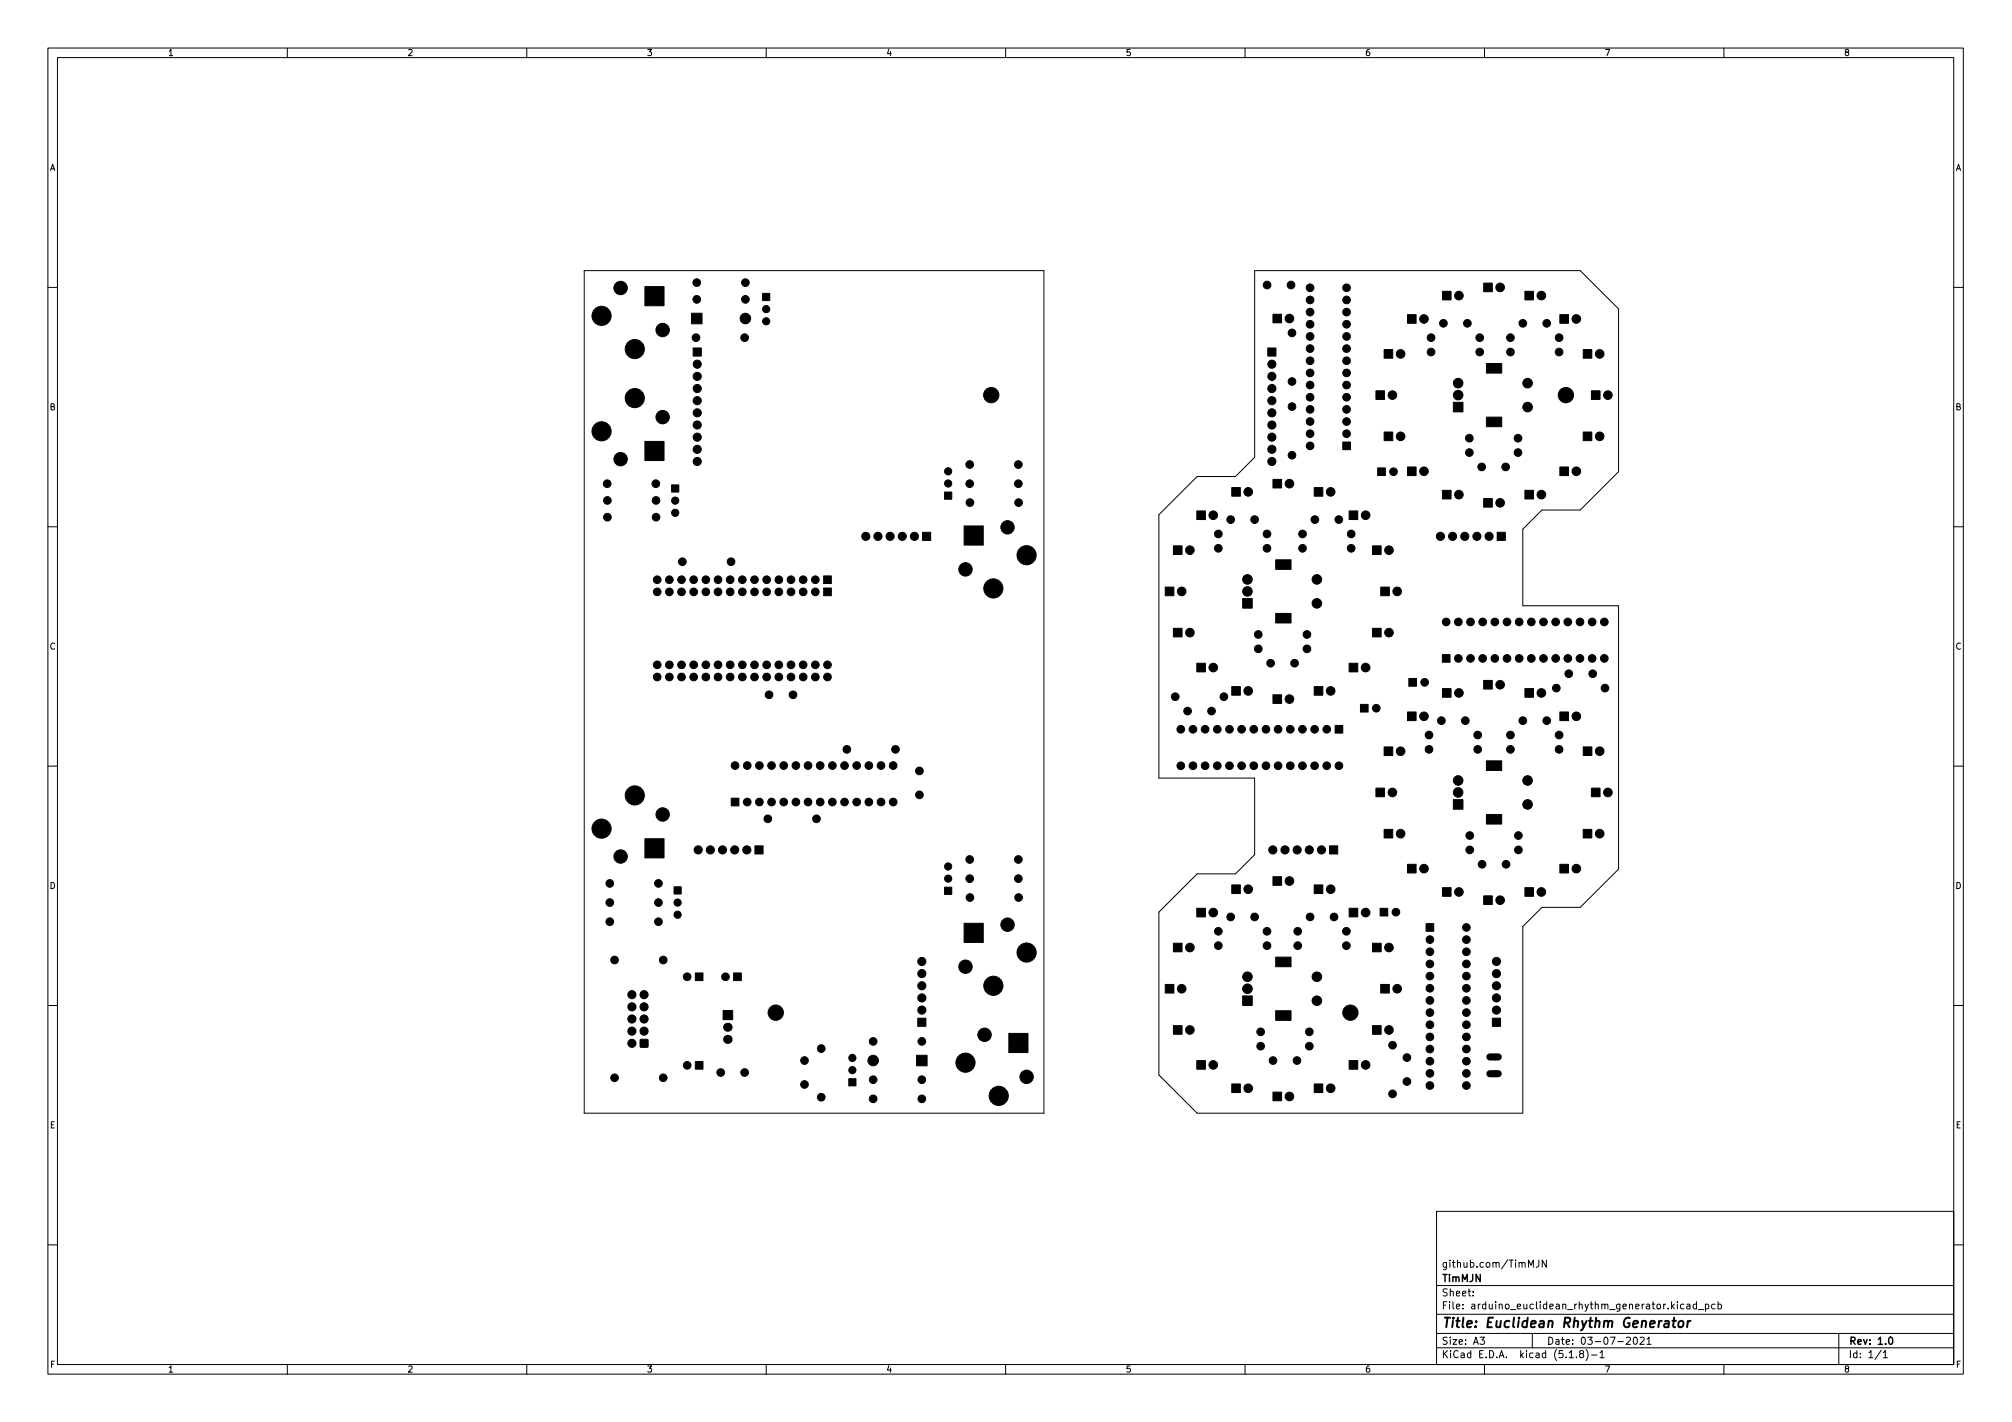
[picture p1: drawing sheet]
<svg xmlns="http://www.w3.org/2000/svg" width="420mm" height="297mm" viewBox="0 0 420 297" stroke-linecap="round" stroke-linejoin="round" font-family="sans-serif">
<defs><g id="words">
<text font-size="2.8" x="301" y="277.3">Title: Euclidean Rhythm Generator</text>
<g font-size="2.1">
<text x="301" y="267.8">TimMJN</text>
<text x="301" y="264.8">github.com/TimMJN</text>
<text x="301" y="273.5">File: arduino_euclidean_rhythm_generator.kicad_pcb</text>
<text x="301" y="270.8">Sheet:</text>
<text x="301" y="280.9">Size: A3</text>
<text x="323" y="280.9">Date: 03-07-2021</text>
<text x="386" y="280.9">Rev: 1.0</text>
<text x="301" y="283.7">KiCad E.D.A. kicad (5.1.8)-1</text>
<text x="386" y="283.7">Id: 1/1</text>
</g>
<g font-size="1.8">
<text x="35" y="11.7">1</text>
<text x="85" y="11.7">2</text>
<text x="135" y="11.7">3</text>
<text x="185" y="11.7">4</text>
<text x="235" y="11.7">5</text>
<text x="285" y="11.7">6</text>
<text x="335" y="11.7">7</text>
<text x="385" y="11.7">8</text>
<text x="10.3" y="35.7">A</text>
<text x="408.3" y="35.7">A</text>
<text x="10.3" y="85.7">B</text>
<text x="408.3" y="85.7">B</text>
<text x="10.3" y="135.7">C</text>
<text x="408.3" y="135.7">C</text>
<text x="10.3" y="185.7">D</text>
<text x="408.3" y="185.7">D</text>
<text x="10.4" y="235.7">E</text>
<text x="408.4" y="235.7">E</text>
<text x="10.4" y="285.7">F</text>
<text x="35" y="286.7">1</text>
<text x="85" y="286.7">2</text>
<text x="135" y="286.7">3</text>
<text x="185" y="286.7">4</text>
<text x="235" y="286.7">5</text>
<text x="285" y="286.7">6</text>
<text x="335" y="286.7">7</text>
<text x="385" y="286.7">8</text>
<text x="408.4" y="285.7">F</text>
</g>
</g></defs>
<g fill="none" stroke="#000" stroke-width=".21">
<path d="M10 10h400v277h-400zM12 12h396v273h-396zM60 10v2M110 10v2M160 10v2M210 10v2M260 10v2M310 10v2M360 10v2M122 56.5h96v176h-96zM262 56.5h68l8 8v34l-8 8h-8l-4 4v16h20v55l-8 8h-8l-4 4v39h-68l-8-8v-34l8-8h8l4-4v-16h-20v-55l8-8h8l4-4zM10 60h2"/>
<path d="M408 60h2M10 110h2M408 110h2M10 160h2M408 160h2M10 210h2M408 210h2M300 253h108v32h-108zM10 260h2M300 278.5h108M300 274.5h108M300 268.5h108"/>
<path d="M307.6 270.6v.1M307.6 269.8v.1M309.1 279.3h.9l-.5 .6 .4 .1v.7l-.2 .1-.6-.1M319.2 264.7v-1.5l.5 1.1 .5-1.1v1.5M320 278.5v3M321.4 263.2v1.1a.48 .48 0 0 1-.6 .4M322.9 263.2v1.5l-.8-1.5v1.5M339.6 279.5l.6-.2 .3 .4-.9 1.1h.9M341.2 279.5l.2-.2a.8 .8 0 0 1 .5 .8 .8 .8 0 0 1-.5 .7l-.2-.1-.1-.5zM342.5 279.5l.6-.2 .2 .4-.9 1.1h.9M343.9 279.7l.5-.4v1.5M351.6 272.5l-.4-.1-.3 .3 .2 .6h.5"/>
<path d="M352.3 272.5h.5l.1 .9M352.9 272.8h-.5l-.2 .3 .2 .3 .5-.1M354.3 272.5l-.5-.1-.2 .3 .1 .6h.6M354.3 271.9v1.5M354.6 273.6h1.2M356.1 272.5l.5-.1 .2 .3-.1 .6h-.6M356.1 272.4v1.5M358.1 272.5l-.4-.1-.3 .3 .2 .6h.5M358.8 272.5l.4-.1 .3 .3-.2 .6h-.5M358.8 271.9v1.5M384 278.5v6.5M408 260h2"/>
<path d="M60 285v2M110 285v2M160 285v2M210 285v2M260 285v2M300 281.5h108M310 285v2M327.7 282.5l.4-.4v1.5M327.7 283.6h.9M329.2 283.5v.1M330.1 282.8l-.3-.3 .1-.2 .2-.2 .5 .1 .1 .2-.1 .2-.6 .2-.2 .2 .1 .5 .2 .1h.3l.3-.3v-.3l-.3-.2M331.2 281.9a1.72 1.72 0 0 1 0 2.3"/>
<path d="M332.3 283h1.2M334.1 282.5l.5-.4v1.5M334.1 283.6h.9M343.9 280.8h.9M360 285v2M392.8 282l-1.2 2M393.3 282.5l.4-.4v1.5M393.3 283.6h.8"/>
</g>
<path d="M394.6 279.4l.2-.1a.8 .8 0 0 1 .5 .8 .8 .8 0 0 1-.5 .7 1 1 0 0 1-.2-1.4z" fill="none" stroke="#000" stroke-width=".3"/>
<path d="M347.7 276h.8l-.1 1.2M348.5 276.4l-.7 .1a.4 .4 0 0 0-.3 .3 .4 .4 0 0 0 .2 .4l.7-.1M349.2 275.9h.8M349.6 275.2l-.2 1.8 .1 .1 .3 .1M350.6 276.1l.1-.1a.5 .5 0 0 1 .9 .3l-.1 .6-.2 .2a.5 .5 0 0 1-.8-.2zM352.5 275.9l-.2 1.3M353 275.9l-.3 .1-.3 .3" fill="none" stroke="#000" stroke-width=".4"/>
<g fill="#000" stroke="#000" stroke-width=".21">
<path d="M134.7 59.9h4v4h-4zM144.4 65.4h2.2v2.2h-2.2zM144.8 72.7h1.7v1.7h-1.7zM159.3 61.3h1.4v1.5h-1.4zM264.7 72.7h1.8v1.7h-1.8zM265.8 65.6h1.8v1.8h-1.8zM289 73h1.8v1.8h-1.8zM293.9 65.7h1.8v1.8h-1.8zM301.2 60.8h1.8v1.8h-1.8zM309.8 59.1h1.8v1.8h-1.8zM310.4 75.9h3.2v2h-3.2zM318.4 60.8h1.8v1.8h-1.8z"/>
<path d="M325.7 65.7h1.8v1.8h-1.8zM330.6 73h1.8v1.8h-1.8zM134.7 92.2h4v4h-4zM280.4 92.3h1.6v1.6h-1.6zM287.3 81.6h1.8v1.8h-1.8zM287.7 97.7h1.6v1.6h-1.6zM289 90.2h1.8v1.8h-1.8zM293.9 97.5h1.8v1.8h-1.8zM303.5 84h2v2h-2zM310.4 87.1h3.2v2h-3.2zM325.7 97.5h1.8v1.8h-1.8zM330.6 90.2h1.8v1.8h-1.8z"/>
<path d="M332.3 81.6h1.8v1.8h-1.8zM140.2 101.3h1.6v1.5h-1.6zM192.7 111.2h1.6v1.7h-1.6zM197.3 102.8h1.4v1.5h-1.4zM201.3 109.9h4v4h-4zM245 114h1.8v1.8h-1.8zM249.9 106.7h1.8v1.8h-1.8zM257.2 101.8h1.8v1.8h-1.8zM265.8 100.1h1.8v1.8h-1.8zM266.4 116.9h3.2v2h-3.2zM274.4 101.8h1.8v1.8h-1.8zM281.7 106.7h1.8v1.8h-1.8z"/>
<path d="M286.6 114h1.8v1.8h-1.8zM301.2 102.4h1.8v1.8h-1.8zM309.8 104.1h1.8v1.8h-1.8zM312.7 111.2h1.7v1.7h-1.7zM318.4 102.4h1.8v1.8h-1.8zM172 122.8h1.6v1.6h-1.6zM172 120.3h1.6v1.6h-1.6zM243.3 122.6h1.8v1.8h-1.8zM245 131.2h1.8v1.8h-1.8zM259.5 125h2v2h-2zM266.4 128.1h3.2v2h-3.2zM286.6 131.2h1.8v1.8h-1.8z"/>
<path d="M288.3 122.6h1.8v1.8h-1.8zM301.2 136.7h1.6v1.6h-1.6zM249.9 138.5h1.8v1.8h-1.8zM257.2 143.4h1.8v1.8h-1.8zM265.8 145.1h1.8v1.8h-1.8zM274.4 143.4h1.8v1.8h-1.8zM278.8 151.5h1.6v1.6h-1.6zM281.7 138.5h1.8v1.8h-1.8zM284.1 147.1h1.6v1.6h-1.6zM289 156h1.8v1.8h-1.8zM293.9 148.7h1.8v1.8h-1.8zM294.2 141.7h1.6v1.6h-1.6z"/>
<path d="M301.2 143.8h1.8v1.8h-1.8zM309.8 142.1h1.8v1.8h-1.8zM318.4 143.8h1.8v1.8h-1.8zM325.7 148.7h1.8v1.8h-1.8zM330.6 156h1.8v1.8h-1.8zM134.7 175.2h4v4h-4zM152.7 166.7h1.6v1.6h-1.6zM157.6 176.7h1.7v1.7h-1.7zM277.6 176.7h1.7v1.7h-1.7zM287.3 164.6h1.8v1.8h-1.8zM289 173.2h1.8v1.8h-1.8zM303.5 167h2v2h-2z"/>
<path d="M310.4 170.1h3.2v2h-3.2zM310.4 158.9h3.2v2h-3.2zM330.6 173.2h1.8v1.8h-1.8zM332.3 164.6h1.8v1.8h-1.8zM140.8 185.2h1.4v1.5h-1.4zM197.3 185.3h1.4v1.5h-1.4zM201.3 192.9h4v4h-4zM245 197h1.8v1.8h-1.8zM249.9 189.7h1.8v1.8h-1.8zM257.2 184.8h1.8v1.8h-1.8zM265.8 183.1h1.8v1.8h-1.8zM274.4 184.8h1.8v1.8h-1.8z"/>
<path d="M281.7 189.7h1.8v1.8h-1.8zM286.6 197h1.8v1.8h-1.8zM288.2 189.7h1.6v1.6h-1.6zM293.9 180.5h1.8v1.8h-1.8zM297.8 192.9h1.6v1.6h-1.6zM301.2 185.4h1.8v1.8h-1.8zM309.8 187.1h1.8v1.8h-1.8zM318.4 185.4h1.8v1.8h-1.8zM325.7 180.5h1.8v1.8h-1.8zM133.7 217.2h1.6v1.5h-1.6zM145.2 203.2h1.6v1.6h-1.6zM151 211.1h2v1.9h-2z"/>
<path d="M153.2 203.2h1.6v1.6h-1.6zM191.7 212.7h1.6v1.7h-1.6zM210.7 215.9h4v4h-4zM243.3 205.6h1.8v1.8h-1.8zM245 214.2h1.8v1.8h-1.8zM259.5 208h2v2h-2zM266.4 199.9h3.2v2h-3.2zM266.4 211.1h3.2v2h-3.2zM286.6 214.2h1.8v1.8h-1.8zM288.3 205.6h1.8v1.8h-1.8zM311.7 212.7h1.6v1.7h-1.6zM145.2 221.7h1.6v1.6h-1.6z"/>
<path d="M177.3 225.3h1.4v1.5h-1.4zM191.4 220.4h2.2v2.2h-2.2zM249.9 221.5h1.8v1.8h-1.8zM257.2 226.4h1.8v1.8h-1.8zM265.8 228.1h1.8v1.8h-1.8zM274.4 226.4h1.8v1.8h-1.8zM281.7 221.5h1.8v1.8h-1.8z"/>
<circle cx="145.5" cy="59" r=".8"/>
<circle cx="155.7" cy="59" r=".8"/>
<circle cx="264.6" cy="59.5" r=".8"/>
<circle cx="269.6" cy="59.5" r=".8"/>
<circle cx="125.6" cy="66" r="2"/>
<circle cx="129.6" cy="60.2" r="1.4"/>
<circle cx="132.6" cy="72.9" r="2"/>
<circle cx="138.4" cy="68.9" r="1.4"/>
<circle cx="145.3" cy="70.5" r=".8"/>
<circle cx="145.5" cy="62.5" r=".8"/>
<circle cx="145.6" cy="78.6" r=".85"/>
<circle cx="145.6" cy="76.1" r=".85"/>
<circle cx="155.5" cy="70.5" r=".8"/>
<circle cx="155.7" cy="62.5" r=".8"/>
<circle cx="155.7" cy="66.5" r="1.1"/>
<circle cx="160" cy="64.6" r=".75"/>
<circle cx="160" cy="67.1" r=".75"/>
<circle cx="265.6" cy="78.6" r=".85"/>
<circle cx="265.6" cy="76.1" r=".85"/>
<circle cx="269.3" cy="66.5" r=".9"/>
<circle cx="269.8" cy="79.7" r=".8"/>
<circle cx="269.8" cy="69.5" r=".8"/>
<circle cx="273.6" cy="67.7" r=".8"/>
<circle cx="273.6" cy="70.3" r=".8"/>
<circle cx="273.6" cy="60.1" r=".8"/>
<circle cx="273.6" cy="62.7" r=".8"/>
<circle cx="273.6" cy="65.2" r=".8"/>
<circle cx="273.6" cy="75.4" r=".8"/>
<circle cx="273.6" cy="72.8" r=".8"/>
<circle cx="273.6" cy="77.9" r=".8"/>
<circle cx="281.2" cy="70.3" r=".8"/>
<circle cx="281.2" cy="65.2" r=".8"/>
<circle cx="281.2" cy="75.4" r=".8"/>
<circle cx="281.2" cy="67.7" r=".8"/>
<circle cx="281.2" cy="77.9" r=".8"/>
<circle cx="281.2" cy="62.7" r=".8"/>
<circle cx="281.2" cy="60.1" r=".8"/>
<circle cx="281.2" cy="72.8" r=".8"/>
<circle cx="292.5" cy="73.9" r=".9"/>
<circle cx="297.4" cy="66.6" r=".9"/>
<circle cx="298.8" cy="73.5" r=".8"/>
<circle cx="298.8" cy="70.5" r=".8"/>
<circle cx="301.4" cy="67.5" r=".8"/>
<circle cx="304.7" cy="61.7" r=".9"/>
<circle cx="306.4" cy="67.5" r=".8"/>
<circle cx="309" cy="73.5" r=".8"/>
<circle cx="309" cy="70.5" r=".8"/>
<circle cx="313.3" cy="60" r=".9"/>
<circle cx="315.4" cy="73.5" r=".8"/>
<circle cx="315.4" cy="70.5" r=".8"/>
<circle cx="318" cy="67.5" r=".8"/>
<circle cx="321.9" cy="61.7" r=".9"/>
<circle cx="323" cy="67.5" r=".8"/>
<circle cx="325.6" cy="73.5" r=".8"/>
<circle cx="325.6" cy="70.5" r=".8"/>
<circle cx="329.2" cy="66.6" r=".9"/>
<circle cx="334.1" cy="73.9" r=".9"/>
<circle cx="125.6" cy="90.1" r="2"/>
<circle cx="129.6" cy="95.9" r="1.4"/>
<circle cx="132.6" cy="83.2" r="2"/>
<circle cx="138.4" cy="87.1" r="1.4"/>
<circle cx="145.6" cy="93.9" r=".85"/>
<circle cx="145.6" cy="96.4" r=".85"/>
<circle cx="145.6" cy="83.7" r=".85"/>
<circle cx="145.6" cy="91.3" r=".85"/>
<circle cx="145.6" cy="86.2" r=".85"/>
<circle cx="145.6" cy="88.8" r=".85"/>
<circle cx="145.6" cy="81.2" r=".85"/>
<circle cx="198" cy="98.5" r=".75"/>
<circle cx="202.5" cy="97" r=".8"/>
<circle cx="207" cy="82.5" r="1.6"/>
<circle cx="212.7" cy="97" r=".8"/>
<circle cx="265.6" cy="96.4" r=".85"/>
<circle cx="265.6" cy="88.8" r=".85"/>
<circle cx="265.6" cy="93.9" r=".85"/>
<circle cx="265.6" cy="86.2" r=".85"/>
<circle cx="265.6" cy="83.7" r=".85"/>
<circle cx="265.6" cy="81.2" r=".85"/>
<circle cx="265.6" cy="91.3" r=".85"/>
<circle cx="269.8" cy="84.9" r=".8"/>
<circle cx="269.8" cy="95.1" r=".8"/>
<circle cx="273.6" cy="88.1" r=".8"/>
<circle cx="273.6" cy="90.6" r=".8"/>
<circle cx="273.6" cy="83" r=".8"/>
<circle cx="273.6" cy="85.5" r=".8"/>
<circle cx="273.6" cy="93.1" r=".8"/>
<circle cx="273.6" cy="80.4" r=".8"/>
<circle cx="281.2" cy="90.6" r=".8"/>
<circle cx="281.2" cy="83" r=".8"/>
<circle cx="281.2" cy="88.1" r=".8"/>
<circle cx="281.2" cy="85.5" r=".8"/>
<circle cx="281.2" cy="80.4" r=".8"/>
<circle cx="290.8" cy="82.5" r=".9"/>
<circle cx="291" cy="98.5" r=".8"/>
<circle cx="292.5" cy="91.1" r=".9"/>
<circle cx="297.4" cy="98.4" r=".9"/>
<circle cx="304.5" cy="80" r="1"/>
<circle cx="304.5" cy="82.5" r="1"/>
<circle cx="306.8" cy="91.5" r=".8"/>
<circle cx="306.8" cy="94.5" r=".8"/>
<circle cx="309.4" cy="97.5" r=".8"/>
<circle cx="314.4" cy="97.5" r=".8"/>
<circle cx="317" cy="91.5" r=".8"/>
<circle cx="317" cy="94.5" r=".8"/>
<circle cx="319" cy="85" r="1"/>
<circle cx="319" cy="80" r="1"/>
<circle cx="327" cy="82.5" r="1.6"/>
<circle cx="329.2" cy="98.4" r=".9"/>
<circle cx="334.1" cy="91.1" r=".9"/>
<circle cx="335.8" cy="82.5" r=".9"/>
<circle cx="126.8" cy="101" r=".8"/>
<circle cx="126.8" cy="104.5" r=".8"/>
<circle cx="126.8" cy="108" r=".8"/>
<circle cx="137" cy="101" r=".8"/>
<circle cx="137" cy="104.5" r=".8"/>
<circle cx="137" cy="108" r=".8"/>
<circle cx="141" cy="107.1" r=".75"/>
<circle cx="141" cy="104.6" r=".75"/>
<circle cx="142.5" cy="117.3" r=".8"/>
<circle cx="152.7" cy="117.3" r=".8"/>
<circle cx="180.8" cy="112" r=".85"/>
<circle cx="183.3" cy="112" r=".85"/>
<circle cx="185.9" cy="112" r=".85"/>
<circle cx="188.4" cy="112" r=".85"/>
<circle cx="191" cy="112" r=".85"/>
<circle cx="198" cy="101" r=".75"/>
<circle cx="201.6" cy="118.9" r="1.4"/>
<circle cx="202.5" cy="101" r=".8"/>
<circle cx="202.5" cy="105" r=".8"/>
<circle cx="210.4" cy="110.2" r="1.4"/>
<circle cx="212.7" cy="101" r=".8"/>
<circle cx="212.7" cy="105" r=".8"/>
<circle cx="214.4" cy="116" r="2"/>
<circle cx="248.5" cy="114.9" r=".9"/>
<circle cx="253.4" cy="107.6" r=".9"/>
<circle cx="254.4" cy="111.5" r=".8"/>
<circle cx="254.4" cy="114.5" r=".8"/>
<circle cx="257" cy="108.5" r=".8"/>
<circle cx="260.7" cy="102.7" r=".9"/>
<circle cx="262" cy="108.5" r=".8"/>
<circle cx="264.6" cy="111.5" r=".8"/>
<circle cx="264.6" cy="114.5" r=".8"/>
<circle cx="269.3" cy="101" r=".9"/>
<circle cx="272" cy="111.5" r=".8"/>
<circle cx="272" cy="114.5" r=".8"/>
<circle cx="274.6" cy="108.5" r=".8"/>
<circle cx="277.9" cy="102.7" r=".9"/>
<circle cx="279.6" cy="108.5" r=".8"/>
<circle cx="282.2" cy="111.5" r=".8"/>
<circle cx="282.2" cy="114.5" r=".8"/>
<circle cx="285.2" cy="107.6" r=".9"/>
<circle cx="290.1" cy="114.9" r=".9"/>
<circle cx="300.8" cy="112" r=".85"/>
<circle cx="303.3" cy="112" r=".85"/>
<circle cx="304.7" cy="103.3" r=".9"/>
<circle cx="305.9" cy="112" r=".85"/>
<circle cx="308.4" cy="112" r=".85"/>
<circle cx="311" cy="112" r=".85"/>
<circle cx="313.3" cy="105" r=".9"/>
<circle cx="321.9" cy="103.3" r=".9"/>
<circle cx="137.2" cy="138.9" r=".8"/>
<circle cx="137.2" cy="121.1" r=".8"/>
<circle cx="137.2" cy="123.6" r=".8"/>
<circle cx="139.8" cy="138.9" r=".8"/>
<circle cx="139.8" cy="123.6" r=".8"/>
<circle cx="139.8" cy="121.1" r=".8"/>
<circle cx="142.3" cy="138.9" r=".8"/>
<circle cx="142.3" cy="123.6" r=".8"/>
<circle cx="142.3" cy="121.1" r=".8"/>
<circle cx="144.9" cy="138.9" r=".8"/>
<circle cx="144.9" cy="123.6" r=".8"/>
<circle cx="144.9" cy="121.1" r=".8"/>
<circle cx="147.4" cy="138.9" r=".8"/>
<circle cx="147.4" cy="123.6" r=".8"/>
<circle cx="147.4" cy="121.1" r=".8"/>
<circle cx="149.9" cy="138.9" r=".8"/>
<circle cx="149.9" cy="123.6" r=".8"/>
<circle cx="149.9" cy="121.1" r=".8"/>
<circle cx="152.5" cy="138.9" r=".8"/>
<circle cx="152.5" cy="123.6" r=".8"/>
<circle cx="152.5" cy="121.1" r=".8"/>
<circle cx="155" cy="138.9" r=".8"/>
<circle cx="155" cy="123.6" r=".8"/>
<circle cx="155" cy="121.1" r=".8"/>
<circle cx="157.6" cy="138.9" r=".8"/>
<circle cx="157.6" cy="123.6" r=".8"/>
<circle cx="157.6" cy="121.1" r=".8"/>
<circle cx="160.1" cy="138.9" r=".8"/>
<circle cx="160.1" cy="123.6" r=".8"/>
<circle cx="160.1" cy="121.1" r=".8"/>
<circle cx="162.6" cy="138.9" r=".8"/>
<circle cx="162.6" cy="123.6" r=".8"/>
<circle cx="162.6" cy="121.1" r=".8"/>
<circle cx="165.2" cy="138.9" r=".8"/>
<circle cx="165.2" cy="123.6" r=".8"/>
<circle cx="165.2" cy="121.1" r=".8"/>
<circle cx="167.7" cy="138.9" r=".8"/>
<circle cx="167.7" cy="123.6" r=".8"/>
<circle cx="167.7" cy="121.1" r=".8"/>
<circle cx="170.3" cy="138.9" r=".8"/>
<circle cx="170.3" cy="123.6" r=".8"/>
<circle cx="170.3" cy="121.1" r=".8"/>
<circle cx="172.8" cy="138.9" r=".8"/>
<circle cx="207.4" cy="122.9" r="2"/>
<circle cx="246.8" cy="123.5" r=".9"/>
<circle cx="248.5" cy="132.1" r=".9"/>
<circle cx="253.4" cy="139.4" r=".9"/>
<circle cx="260.5" cy="121" r="1"/>
<circle cx="260.5" cy="123.5" r="1"/>
<circle cx="262.8" cy="135.5" r=".8"/>
<circle cx="262.8" cy="132.5" r=".8"/>
<circle cx="265.3" cy="138.5" r=".8"/>
<circle cx="270.3" cy="138.5" r=".8"/>
<circle cx="272.9" cy="135.5" r=".8"/>
<circle cx="272.9" cy="132.5" r=".8"/>
<circle cx="275" cy="121" r="1"/>
<circle cx="275" cy="126" r="1"/>
<circle cx="285.2" cy="139.4" r=".9"/>
<circle cx="290.1" cy="132.1" r=".9"/>
<circle cx="291.8" cy="123.5" r=".9"/>
<circle cx="302" cy="129.9" r=".8"/>
<circle cx="304.5" cy="129.9" r=".8"/>
<circle cx="304.5" cy="137.5" r=".8"/>
<circle cx="307.1" cy="137.5" r=".8"/>
<circle cx="307.1" cy="129.9" r=".8"/>
<circle cx="309.6" cy="129.9" r=".8"/>
<circle cx="309.6" cy="137.5" r=".8"/>
<circle cx="312.2" cy="129.9" r=".8"/>
<circle cx="312.2" cy="137.5" r=".8"/>
<circle cx="314.7" cy="129.9" r=".8"/>
<circle cx="314.7" cy="137.5" r=".8"/>
<circle cx="317.2" cy="137.5" r=".8"/>
<circle cx="317.2" cy="129.9" r=".8"/>
<circle cx="319.8" cy="129.9" r=".8"/>
<circle cx="319.8" cy="137.5" r=".8"/>
<circle cx="322.3" cy="137.5" r=".8"/>
<circle cx="322.3" cy="129.9" r=".8"/>
<circle cx="324.9" cy="129.9" r=".8"/>
<circle cx="324.9" cy="137.5" r=".8"/>
<circle cx="327.4" cy="129.9" r=".8"/>
<circle cx="327.4" cy="137.5" r=".8"/>
<circle cx="329.9" cy="129.9" r=".8"/>
<circle cx="329.9" cy="137.5" r=".8"/>
<circle cx="332.5" cy="137.5" r=".8"/>
<circle cx="332.5" cy="129.9" r=".8"/>
<circle cx="335" cy="129.9" r=".8"/>
<circle cx="335" cy="137.5" r=".8"/>
<circle cx="137.2" cy="141.4" r=".8"/>
<circle cx="139.8" cy="141.4" r=".8"/>
<circle cx="142.3" cy="141.4" r=".8"/>
<circle cx="144.9" cy="141.4" r=".8"/>
<circle cx="147.4" cy="141.4" r=".8"/>
<circle cx="149.9" cy="141.4" r=".8"/>
<circle cx="152.5" cy="141.4" r=".8"/>
<circle cx="153.5" cy="159.9" r=".8"/>
<circle cx="155" cy="141.4" r=".8"/>
<circle cx="156" cy="159.9" r=".8"/>
<circle cx="157.6" cy="141.4" r=".8"/>
<circle cx="158.6" cy="159.9" r=".8"/>
<circle cx="160.1" cy="141.4" r=".8"/>
<circle cx="160.6" cy="145.1" r=".8"/>
<circle cx="161.1" cy="159.9" r=".8"/>
<circle cx="162.6" cy="141.4" r=".8"/>
<circle cx="163.7" cy="159.9" r=".8"/>
<circle cx="165.2" cy="141.4" r=".8"/>
<circle cx="165.6" cy="145.1" r=".8"/>
<circle cx="166.2" cy="159.9" r=".8"/>
<circle cx="167.7" cy="141.4" r=".8"/>
<circle cx="168.7" cy="159.9" r=".8"/>
<circle cx="170.3" cy="141.4" r=".8"/>
<circle cx="171.3" cy="159.9" r=".8"/>
<circle cx="172.8" cy="141.4" r=".8"/>
<circle cx="173.8" cy="159.9" r=".8"/>
<circle cx="176.4" cy="159.9" r=".8"/>
<circle cx="176.8" cy="156.5" r=".8"/>
<circle cx="178.9" cy="159.9" r=".8"/>
<circle cx="181.4" cy="159.9" r=".8"/>
<circle cx="184" cy="159.9" r=".8"/>
<circle cx="186.5" cy="159.9" r=".8"/>
<circle cx="187" cy="156.5" r=".8"/>
<circle cx="245.4" cy="145.5" r=".8"/>
<circle cx="246.6" cy="152.3" r=".8"/>
<circle cx="246.6" cy="160" r=".8"/>
<circle cx="248" cy="148.5" r=".8"/>
<circle cx="249.1" cy="160" r=".8"/>
<circle cx="249.1" cy="152.3" r=".8"/>
<circle cx="251.7" cy="152.3" r=".8"/>
<circle cx="251.7" cy="160" r=".8"/>
<circle cx="253" cy="148.5" r=".8"/>
<circle cx="254.2" cy="152.3" r=".8"/>
<circle cx="254.2" cy="160" r=".8"/>
<circle cx="255.6" cy="145.5" r=".8"/>
<circle cx="256.7" cy="160" r=".8"/>
<circle cx="256.7" cy="152.3" r=".8"/>
<circle cx="259.3" cy="152.3" r=".8"/>
<circle cx="259.3" cy="160" r=".8"/>
<circle cx="260.7" cy="144.3" r=".9"/>
<circle cx="261.8" cy="152.3" r=".8"/>
<circle cx="261.8" cy="160" r=".8"/>
<circle cx="264.4" cy="160" r=".8"/>
<circle cx="264.4" cy="152.3" r=".8"/>
<circle cx="266.9" cy="160" r=".8"/>
<circle cx="266.9" cy="152.3" r=".8"/>
<circle cx="269.3" cy="146" r=".9"/>
<circle cx="269.4" cy="160" r=".8"/>
<circle cx="269.4" cy="152.3" r=".8"/>
<circle cx="272" cy="152.3" r=".8"/>
<circle cx="272" cy="160" r=".8"/>
<circle cx="274.5" cy="160" r=".8"/>
<circle cx="274.5" cy="152.3" r=".8"/>
<circle cx="277.1" cy="152.3" r=".8"/>
<circle cx="277.1" cy="160" r=".8"/>
<circle cx="277.9" cy="144.3" r=".9"/>
<circle cx="279.6" cy="160" r=".8"/>
<circle cx="287.4" cy="147.9" r=".8"/>
<circle cx="292.5" cy="156.9" r=".9"/>
<circle cx="297.4" cy="149.6" r=".9"/>
<circle cx="297.5" cy="142.5" r=".8"/>
<circle cx="298.4" cy="153.5" r=".8"/>
<circle cx="298.4" cy="156.5" r=".8"/>
<circle cx="301" cy="150.5" r=".8"/>
<circle cx="304.7" cy="144.7" r=".9"/>
<circle cx="306" cy="150.5" r=".8"/>
<circle cx="308.6" cy="153.5" r=".8"/>
<circle cx="308.6" cy="156.5" r=".8"/>
<circle cx="313.3" cy="143" r=".9"/>
<circle cx="315.4" cy="153.5" r=".8"/>
<circle cx="315.4" cy="156.5" r=".8"/>
<circle cx="318" cy="150.5" r=".8"/>
<circle cx="321.9" cy="144.7" r=".9"/>
<circle cx="323" cy="150.5" r=".8"/>
<circle cx="325" cy="143.7" r=".8"/>
<circle cx="325.6" cy="153.5" r=".8"/>
<circle cx="325.6" cy="156.5" r=".8"/>
<circle cx="327.6" cy="140.7" r=".8"/>
<circle cx="329.2" cy="149.6" r=".9"/>
<circle cx="332.6" cy="140.7" r=".8"/>
<circle cx="334.1" cy="156.9" r=".9"/>
<circle cx="335.2" cy="143.7" r=".8"/>
<circle cx="125.6" cy="173.1" r="2"/>
<circle cx="129.6" cy="178.9" r="1.4"/>
<circle cx="132.6" cy="166.2" r="2"/>
<circle cx="138.4" cy="170.1" r="1.4"/>
<circle cx="145.8" cy="177.5" r=".85"/>
<circle cx="148.3" cy="177.5" r=".85"/>
<circle cx="150.9" cy="177.5" r=".85"/>
<circle cx="153.4" cy="177.5" r=".85"/>
<circle cx="156" cy="177.5" r=".85"/>
<circle cx="156" cy="167.5" r=".8"/>
<circle cx="158.6" cy="167.5" r=".8"/>
<circle cx="160.3" cy="171" r=".8"/>
<circle cx="161.1" cy="167.5" r=".8"/>
<circle cx="163.7" cy="167.5" r=".8"/>
<circle cx="166.2" cy="167.5" r=".8"/>
<circle cx="168.7" cy="167.5" r=".8"/>
<circle cx="170.5" cy="171" r=".8"/>
<circle cx="171.3" cy="167.5" r=".8"/>
<circle cx="173.8" cy="167.5" r=".8"/>
<circle cx="176.4" cy="167.5" r=".8"/>
<circle cx="178.9" cy="167.5" r=".8"/>
<circle cx="181.4" cy="167.5" r=".8"/>
<circle cx="184" cy="167.5" r=".8"/>
<circle cx="186.5" cy="167.5" r=".8"/>
<circle cx="192" cy="161" r=".8"/>
<circle cx="192" cy="166" r=".8"/>
<circle cx="202.5" cy="179.5" r=".8"/>
<circle cx="212.7" cy="179.5" r=".8"/>
<circle cx="265.8" cy="177.5" r=".85"/>
<circle cx="268.3" cy="177.5" r=".85"/>
<circle cx="270.9" cy="177.5" r=".85"/>
<circle cx="273.4" cy="177.5" r=".85"/>
<circle cx="276" cy="177.5" r=".85"/>
<circle cx="290.8" cy="165.5" r=".9"/>
<circle cx="292.5" cy="174.1" r=".9"/>
<circle cx="304.5" cy="165.5" r="1"/>
<circle cx="304.5" cy="163" r="1"/>
<circle cx="306.9" cy="174.5" r=".8"/>
<circle cx="306.9" cy="177.5" r=".8"/>
<circle cx="317.1" cy="174.5" r=".8"/>
<circle cx="317.1" cy="177.5" r=".8"/>
<circle cx="319" cy="163" r="1"/>
<circle cx="319" cy="168" r="1"/>
<circle cx="334.1" cy="174.1" r=".9"/>
<circle cx="335.8" cy="165.5" r=".9"/>
<circle cx="127.3" cy="188.5" r=".8"/>
<circle cx="127.3" cy="192.5" r=".8"/>
<circle cx="127.3" cy="184.5" r=".8"/>
<circle cx="137.5" cy="188.5" r=".8"/>
<circle cx="137.5" cy="192.5" r=".8"/>
<circle cx="137.5" cy="184.5" r=".8"/>
<circle cx="141.5" cy="188.5" r=".75"/>
<circle cx="141.5" cy="191.1" r=".75"/>
<circle cx="198" cy="181" r=".75"/>
<circle cx="198" cy="183.5" r=".75"/>
<circle cx="202.5" cy="183.5" r=".8"/>
<circle cx="202.5" cy="187.5" r=".8"/>
<circle cx="210.4" cy="193.2" r="1.4"/>
<circle cx="212.7" cy="183.5" r=".8"/>
<circle cx="212.7" cy="187.5" r=".8"/>
<circle cx="214.4" cy="199" r="2"/>
<circle cx="248.5" cy="197.9" r=".9"/>
<circle cx="253.4" cy="190.6" r=".9"/>
<circle cx="254.4" cy="197.5" r=".8"/>
<circle cx="254.4" cy="194.5" r=".8"/>
<circle cx="257" cy="191.5" r=".8"/>
<circle cx="260.7" cy="185.7" r=".9"/>
<circle cx="262" cy="191.5" r=".8"/>
<circle cx="264.6" cy="197.5" r=".8"/>
<circle cx="264.6" cy="194.5" r=".8"/>
<circle cx="269.3" cy="184" r=".9"/>
<circle cx="271" cy="197.5" r=".8"/>
<circle cx="271" cy="194.5" r=".8"/>
<circle cx="273.6" cy="191.5" r=".8"/>
<circle cx="277.9" cy="185.7" r=".9"/>
<circle cx="278.6" cy="191.5" r=".8"/>
<circle cx="281.2" cy="197.5" r=".8"/>
<circle cx="281.2" cy="194.5" r=".8"/>
<circle cx="285.2" cy="190.6" r=".9"/>
<circle cx="290.1" cy="197.9" r=".9"/>
<circle cx="291.5" cy="190.5" r=".8"/>
<circle cx="297.4" cy="181.4" r=".9"/>
<circle cx="298.6" cy="196.3" r=".8"/>
<circle cx="298.6" cy="198.8" r=".8"/>
<circle cx="304.7" cy="186.3" r=".9"/>
<circle cx="306.2" cy="193.7" r=".8"/>
<circle cx="306.2" cy="198.8" r=".8"/>
<circle cx="306.2" cy="196.3" r=".8"/>
<circle cx="309.5" cy="180.5" r=".8"/>
<circle cx="313.3" cy="188" r=".9"/>
<circle cx="314.5" cy="180.5" r=".8"/>
<circle cx="321.9" cy="186.3" r=".9"/>
<circle cx="329.2" cy="181.4" r=".9"/>
<circle cx="128.3" cy="200.5" r=".8"/>
<circle cx="132" cy="215.4" r=".85"/>
<circle cx="132" cy="217.9" r=".85"/>
<circle cx="132" cy="210.3" r=".85"/>
<circle cx="132" cy="212.9" r=".85"/>
<circle cx="132" cy="207.8" r=".85"/>
<circle cx="134.5" cy="215.4" r=".85"/>
<circle cx="134.5" cy="207.8" r=".85"/>
<circle cx="134.5" cy="212.9" r=".85"/>
<circle cx="134.5" cy="210.3" r=".85"/>
<circle cx="138.5" cy="200.5" r=".8"/>
<circle cx="143.5" cy="204" r=".8"/>
<circle cx="151.5" cy="204" r=".8"/>
<circle cx="162" cy="211.5" r="1.6"/>
<circle cx="171.5" cy="219" r=".8"/>
<circle cx="182.3" cy="217.5" r=".8"/>
<circle cx="192.5" cy="217.5" r=".8"/>
<circle cx="192.5" cy="208.5" r=".85"/>
<circle cx="192.5" cy="211" r=".85"/>
<circle cx="192.5" cy="203.4" r=".85"/>
<circle cx="192.5" cy="205.9" r=".85"/>
<circle cx="192.5" cy="200.8" r=".85"/>
<circle cx="201.6" cy="201.9" r="1.4"/>
<circle cx="205.6" cy="216.2" r="1.4"/>
<circle cx="207.4" cy="205.9" r="2"/>
<circle cx="246.8" cy="206.5" r=".9"/>
<circle cx="248.5" cy="215.1" r=".9"/>
<circle cx="260.5" cy="204" r="1"/>
<circle cx="260.5" cy="206.5" r="1"/>
<circle cx="263.3" cy="218.5" r=".8"/>
<circle cx="263.3" cy="215.5" r=".8"/>
<circle cx="273.4" cy="218.5" r=".8"/>
<circle cx="273.4" cy="215.5" r=".8"/>
<circle cx="275" cy="204" r="1"/>
<circle cx="275" cy="209" r="1"/>
<circle cx="282" cy="211.5" r="1.6"/>
<circle cx="290.1" cy="215.1" r=".9"/>
<circle cx="290.8" cy="218.3" r=".8"/>
<circle cx="291.8" cy="206.5" r=".9"/>
<circle cx="298.6" cy="216.6" r=".8"/>
<circle cx="298.6" cy="219.1" r=".8"/>
<circle cx="298.6" cy="214.1" r=".8"/>
<circle cx="298.6" cy="201.4" r=".8"/>
<circle cx="298.6" cy="206.4" r=".8"/>
<circle cx="298.6" cy="211.5" r=".8"/>
<circle cx="298.6" cy="203.9" r=".8"/>
<circle cx="298.6" cy="209" r=".8"/>
<circle cx="306.2" cy="219.1" r=".8"/>
<circle cx="306.2" cy="216.6" r=".8"/>
<circle cx="306.2" cy="214.1" r=".8"/>
<circle cx="306.2" cy="211.5" r=".8"/>
<circle cx="306.2" cy="209" r=".8"/>
<circle cx="306.2" cy="206.4" r=".8"/>
<circle cx="306.2" cy="201.4" r=".8"/>
<circle cx="306.2" cy="203.9" r=".8"/>
<circle cx="312.5" cy="211" r=".85"/>
<circle cx="312.5" cy="203.4" r=".85"/>
<circle cx="312.5" cy="205.9" r=".85"/>
<circle cx="312.5" cy="208.5" r=".85"/>
<circle cx="312.5" cy="200.8" r=".85"/>
<circle cx="128.3" cy="225.1" r=".8"/>
<circle cx="138.5" cy="225.1" r=".8"/>
<circle cx="143.5" cy="222.5" r=".8"/>
<circle cx="150.5" cy="224" r=".8"/>
<circle cx="155.5" cy="224" r=".8"/>
<circle cx="168" cy="226.5" r=".8"/>
<circle cx="168" cy="221.5" r=".8"/>
<circle cx="171.5" cy="229.2" r=".8"/>
<circle cx="178" cy="223.5" r=".75"/>
<circle cx="178" cy="221" r=".75"/>
<circle cx="182.3" cy="229.5" r=".8"/>
<circle cx="182.3" cy="225.5" r=".8"/>
<circle cx="182.3" cy="221.5" r="1.1"/>
<circle cx="192.5" cy="229.5" r=".8"/>
<circle cx="192.5" cy="225.5" r=".8"/>
<circle cx="201.6" cy="222" r="2"/>
<circle cx="208.6" cy="228.9" r="2"/>
<circle cx="214.4" cy="224.9" r="1.4"/>
<circle cx="253.4" cy="222.4" r=".9"/>
<circle cx="260.7" cy="227.3" r=".9"/>
<circle cx="265.8" cy="221.5" r=".8"/>
<circle cx="269.3" cy="229" r=".9"/>
<circle cx="270.8" cy="221.5" r=".8"/>
<circle cx="277.9" cy="227.3" r=".9"/>
<circle cx="285.2" cy="222.4" r=".9"/>
<circle cx="290.8" cy="228.5" r=".8"/>
<circle cx="293.8" cy="220.9" r=".8"/>
<circle cx="293.8" cy="225.9" r=".8"/>
<circle cx="298.6" cy="226.8" r=".8"/>
<circle cx="298.6" cy="221.7" r=".8"/>
<circle cx="298.6" cy="224.2" r=".8"/>
<circle cx="306.2" cy="226.8" r=".8"/>
<circle cx="306.2" cy="221.7" r=".8"/>
<circle cx="306.2" cy="224.2" r=".8"/>
</g>
<path d="M311.1 220.8h1.8M311.1 224.3h1.8" fill="none" stroke="#000" stroke-width="1.5"/>
<path d="M152 214.6h.1M152 217.1h.1" fill="none" stroke="#000" stroke-width="1.9"/>
<use href="#words"/>
</svg>
